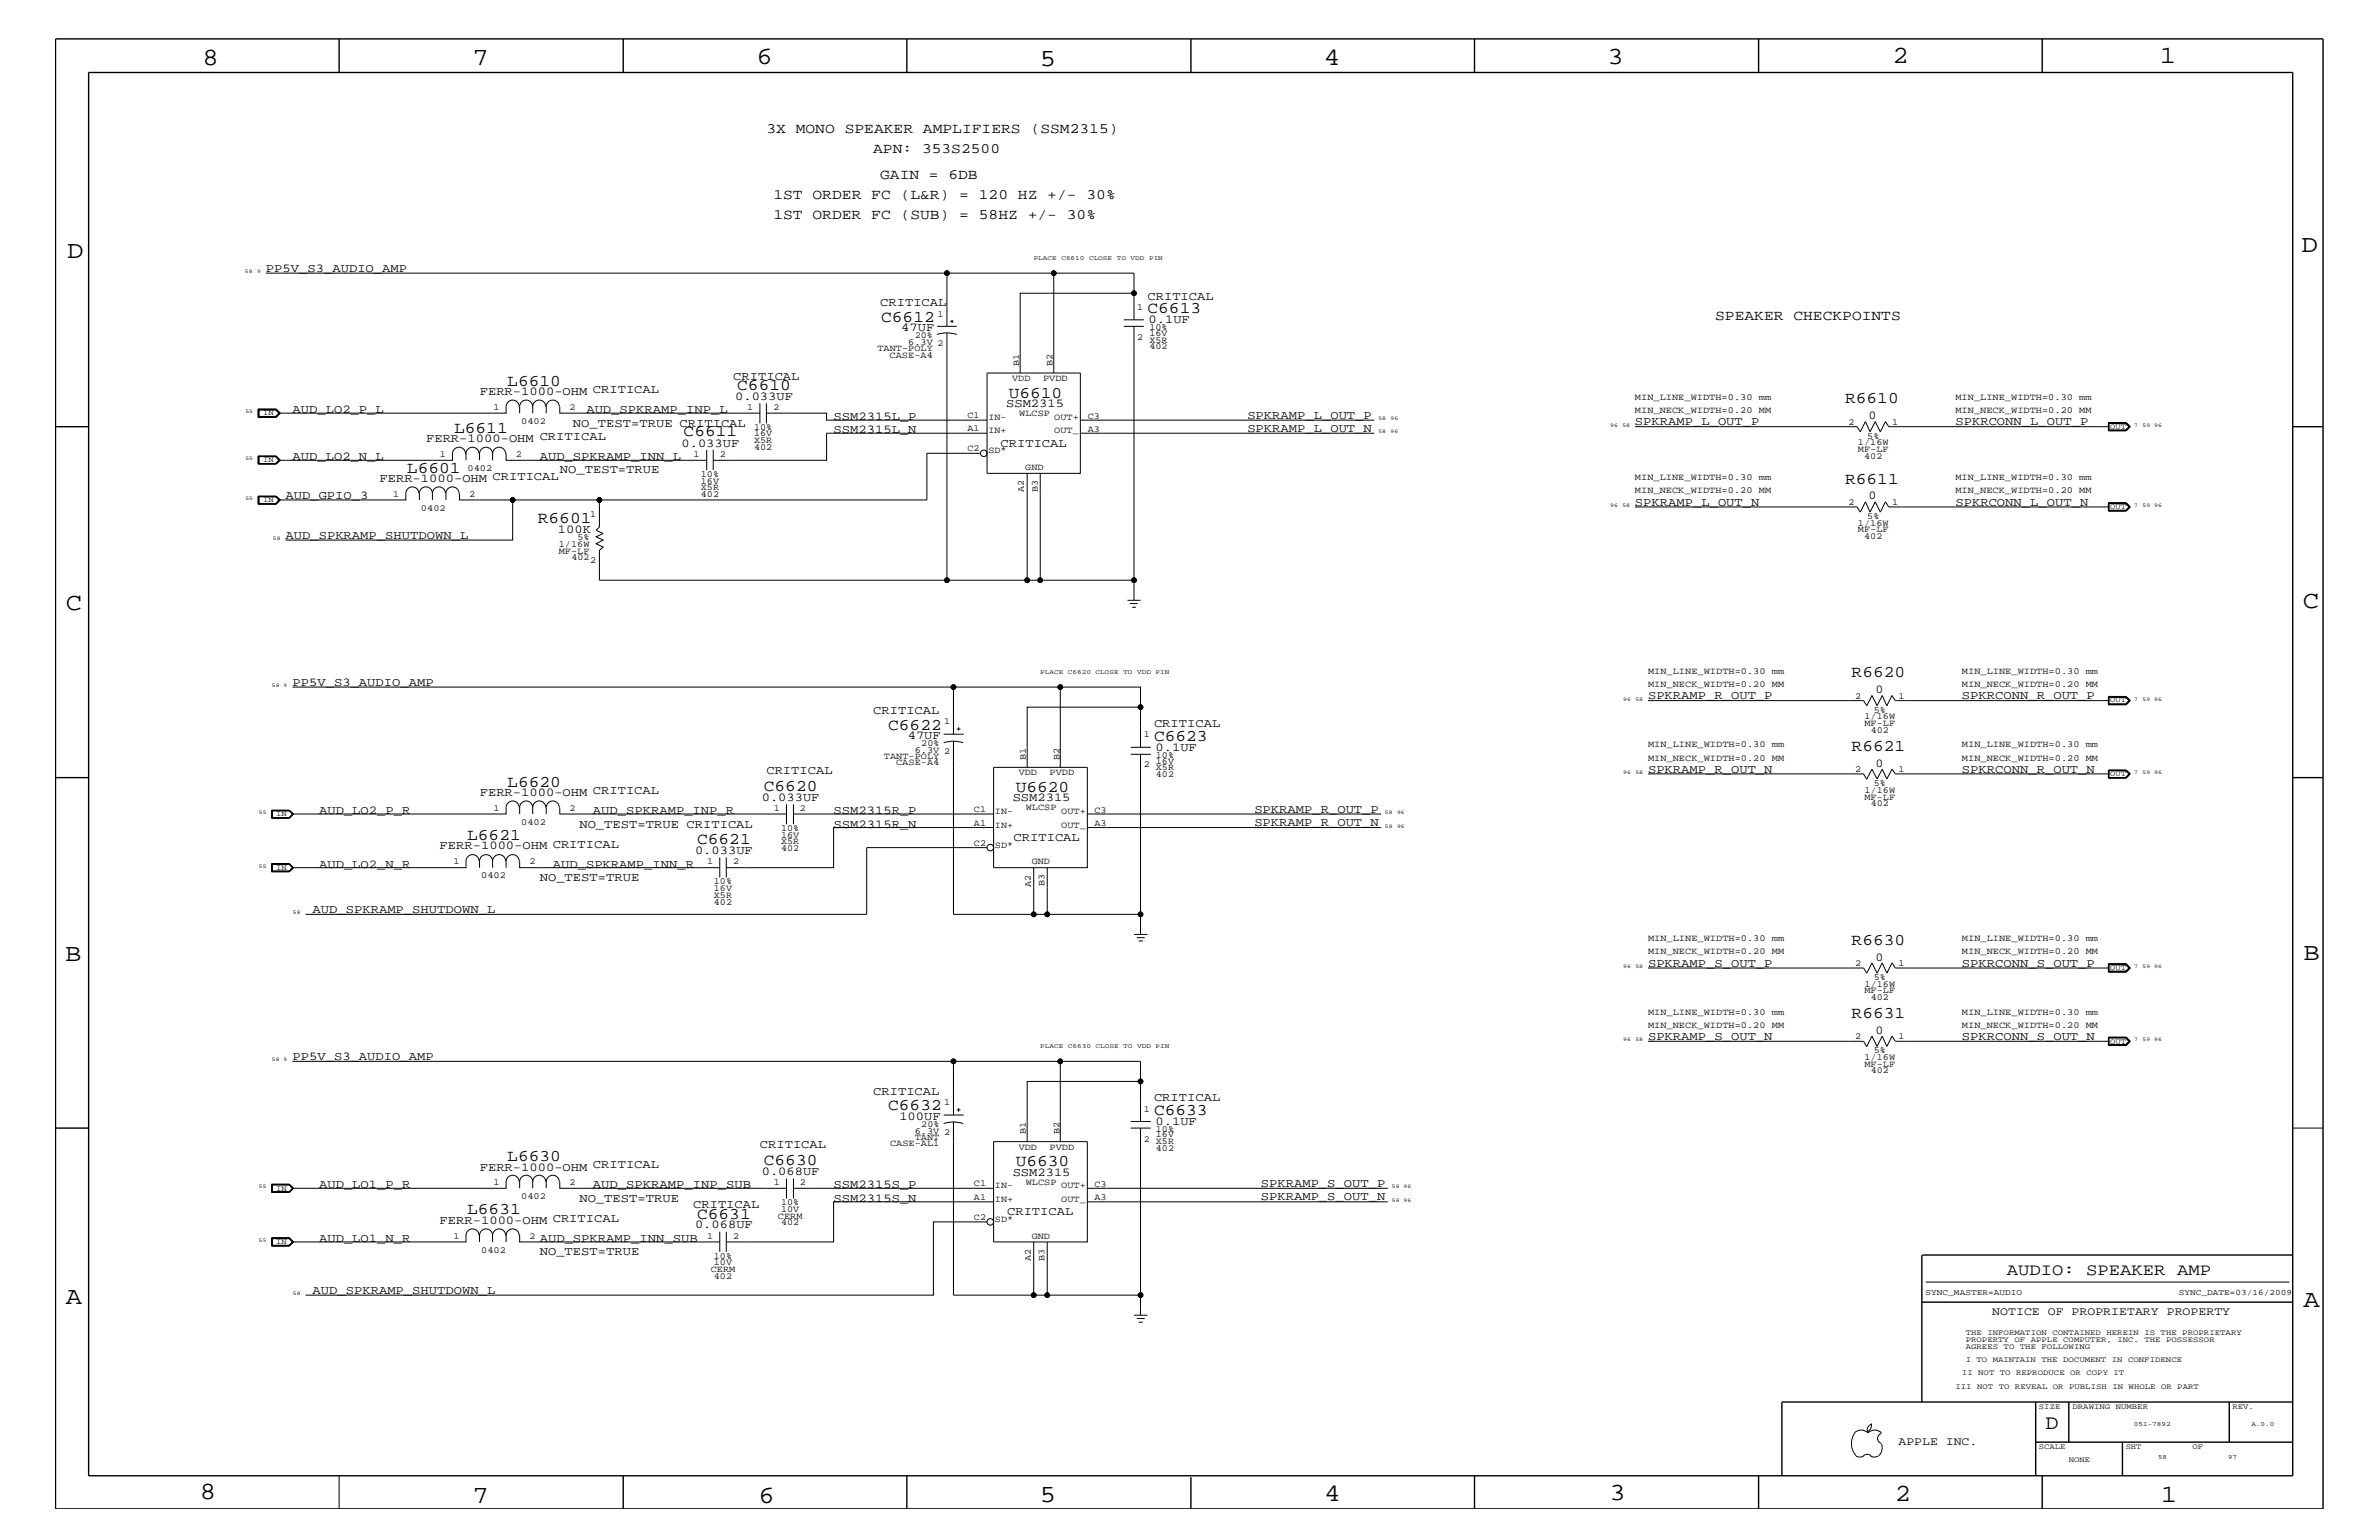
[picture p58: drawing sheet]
<svg xmlns="http://www.w3.org/2000/svg" width="432mm" height="279mm" viewBox="0 0 432 279" stroke-linecap="round" stroke-linejoin="round" font-family="sans-serif">
<defs><g id="words">
<g font-size="4.5">
<text x="36.7" y="11.7">8</text>
<text x="85.8" y="11.7">7</text>
<text x="137.3" y="11.5">6</text>
<text x="240.3" y="11.7">4</text>
<text x="291.8" y="11.5">3</text>
<text x="343.5" y="11.5">2</text>
<text x="392" y="11.5">1</text>
<text x="188.7" y="12.1">5</text>
<text x="12.2" y="46.8">D</text>
<text x="417.7" y="45.7">D</text>
<text x="11.9" y="110.6">C</text>
<text x="418" y="110.3">C</text>
<text x="11.9" y="174.3">B</text>
<text x="418.1" y="174.2">B</text>
<text x="11.9" y="236.7">A</text>
<text x="418.1" y="237.1">A</text>
<text x="36.2" y="271.9">8</text>
<text x="85.8" y="272.7">7</text>
<text x="137.7" y="272.7">6</text>
<text x="188.7" y="272.5">5</text>
<text x="240.4" y="272.3">4</text>
<text x="292.1" y="272.2">3</text>
<text x="343.9" y="272.3">2</text>
<text x="392.2" y="272.6">1</text>
</g>
<text font-size="3.7" x="371.3" y="259.3">D</text>
<g font-size="3">
<text x="159.9" y="58.4">C6612</text>
<text x="208.3" y="56.8">C6613</text>
<text x="92.1" y="70">L6610</text>
<text x="133.8" y="70.7">C6610</text>
<text x="183.1" y="72.2">U6610</text>
<text x="334.9" y="73.2">R6610</text>
<text x="82.4" y="78.5">L6611</text>
<text x="124.1" y="79.2">C6611</text>
<text x="73.9" y="85.8">L6601</text>
<text x="334.9" y="87.7">R6611</text>
<text x="97.6" y="94.9">R6601</text>
<text x="336.1" y="122.9">R6620</text>
<text x="161.2" y="132.4">C6622</text>
<text x="209.5" y="134.4">C6623</text>
<text x="336.1" y="136.2">R6621</text>
<text x="92.1" y="142.8">L6620</text>
<text x="138.6" y="143.5">C6620</text>
<text x="184.4" y="143.7">U6620</text>
<text x="84.8" y="152.4">L6621</text>
<text x="126.5" y="153.2">C6621</text>
<text x="336.1" y="171.4">R6630</text>
<text x="336.1" y="184.7">R6631</text>
<text x="161.2" y="201.5">C6632</text>
<text x="209.5" y="202.3">C6633</text>
<text x="92.1" y="210.7">L6630</text>
<text x="138.6" y="211.4">C6630</text>
<text x="184.4" y="211.6">U6630</text>
<text x="84.8" y="220.3">L6631</text>
<text x="126.5" y="221.1">C6631</text>
<text x="364.2" y="231.3">AUDIO: SPEAKER AMP</text>
</g>
<g font-size="2.6">
<text x="139.1" y="24.1">3X MONO SPEAKER AMPLIFIERS (SSM2315)</text>
<text x="158.5" y="27.7">APN: 353S2500</text>
<text x="159.8" y="32.5">GAIN = 6DB</text>
<text x="140.4" y="36.2">1ST ORDER FC (L&amp;R) = 120 HZ +/- 30%</text>
<text x="140.4" y="39.8">1ST ORDER FC (SUB) = 58HZ +/- 30%</text>
<text x="311.3" y="58">SPEAKER CHECKPOINTS</text>
</g>
<g font-size="2.2">
<text x="48.3" y="49.3">PP5V_S3_AUDIO_AMP</text>
<text x="159.8" y="55.6">CRITICAL</text>
<text x="208.3" y="54.4">CRITICAL</text>
<text x="208.4" y="58.6">0.1UF</text>
<text x="163.6" y="60.1">47UF</text>
<text x="87.1" y="71.7">FERR-1000-OHM CRITICAL</text>
<text x="133.1" y="68.9">CRITICAL</text>
<text x="53.1" y="75">AUD_LO2_P_L</text>
<text x="104" y="77.4">NO_TEST=TRUE CRITICAL</text>
<text x="106.4" y="75">AUD_SPKRAMP_INP_L</text>
<text x="133.4" y="72.6">0.033UF</text>
<text x="151.3" y="76.2">SSM2315L_P</text>
<text x="182.6" y="73.9">SSM2315</text>
<text x="226.4" y="76">SPKRAMP_L_OUT_P</text>
<text x="296.8" y="77.2">SPKRAMP_L_OUT_P</text>
<text x="339.1" y="76.1">0</text>
<text x="354.9" y="77.2">SPKRCONN_L_OUT_P</text>
<text x="53.1" y="83.5">AUD_LO2_N_L</text>
<text x="77.3" y="80.2">FERR-1000-OHM CRITICAL</text>
<text x="98" y="83.5">AUD_SPKRAMP_INN_L</text>
<text x="123.7" y="81.1">0.033UF</text>
<text x="151.3" y="78.6">SSM2315L_N</text>
<text x="181.6" y="81.1">CRITICAL</text>
<text x="226.4" y="78.3">SPKRAMP_L_OUT_N</text>
<text x="68.9" y="87.5">FERR-1000-OHM CRITICAL</text>
<text x="101.6" y="85.9">NO_TEST=TRUE</text>
<text x="51.8" y="90.5">AUD_GPIO_3</text>
<text x="296.8" y="91.7">SPKRAMP_L_OUT_N</text>
<text x="339.1" y="90.6">0</text>
<text x="354.9" y="91.7">SPKRCONN_L_OUT_N</text>
<text x="51.8" y="97.7">AUD_SPKRAMP_SHUTDOWN_L</text>
<text x="101.3" y="96.7">100K</text>
<text x="53.1" y="124.4">PP5V_S3_AUDIO_AMP</text>
<text x="340.4" y="125.8">0</text>
<text x="158.5" y="129.6">CRITICAL</text>
<text x="209.5" y="131.9">CRITICAL</text>
<text x="299.1" y="126.9">SPKRAMP_R_OUT_P</text>
<text x="356.1" y="126.9">SPKRCONN_R_OUT_P</text>
<text x="164.8" y="134.1">47UF</text>
<text x="209.7" y="136.2">0.1UF</text>
<text x="139.1" y="140.4">CRITICAL</text>
<text x="299.1" y="140.2">SPKRAMP_R_OUT_N</text>
<text x="340.4" y="139.1">0</text>
<text x="356.1" y="140.2">SPKRCONN_R_OUT_N</text>
<text x="57.9" y="147.7">AUD_LO2_P_R</text>
<text x="87.1" y="144.5">FERR-1000-OHM CRITICAL</text>
<text x="107.6" y="147.7">AUD_SPKRAMP_INP_R</text>
<text x="138.3" y="145.3">0.033UF</text>
<text x="151.3" y="147.7">SSM2315R_P</text>
<text x="183.8" y="145.4">SSM2315</text>
<text x="227.7" y="149.9">SPKRAMP_R_OUT_N</text>
<text x="227.7" y="147.5">SPKRAMP_R_OUT_P</text>
<text x="79.8" y="154.1">FERR-1000-OHM CRITICAL</text>
<text x="105.2" y="150.1">NO_TEST=TRUE CRITICAL</text>
<text x="126.2" y="155">0.033UF</text>
<text x="151.3" y="150.1">SSM2315R_N</text>
<text x="184" y="152.6">CRITICAL</text>
<text x="57.9" y="157.4">AUD_LO2_N_R</text>
<text x="98" y="159.9">NO_TEST=TRUE</text>
<text x="100.3" y="157.4">AUD_SPKRAMP_INN_R</text>
<text x="56.7" y="165.6">AUD_SPKRAMP_SHUTDOWN_L</text>
<text x="299.1" y="175.4">SPKRAMP_S_OUT_P</text>
<text x="340.4" y="174.3">0</text>
<text x="356.1" y="175.4">SPKRCONN_S_OUT_P</text>
<text x="299.1" y="188.7">SPKRAMP_S_OUT_N</text>
<text x="340.4" y="187.6">0</text>
<text x="356.1" y="188.7">SPKRCONN_S_OUT_N</text>
<text x="53.1" y="192.3">PP5V_S3_AUDIO_AMP</text>
<text x="158.5" y="198.7">CRITICAL</text>
<text x="163.2" y="203.1">100UF</text>
<text x="209.5" y="199.8">CRITICAL</text>
<text x="137.9" y="208.3">CRITICAL</text>
<text x="209.7" y="204.1">0.1UF</text>
<text x="57.9" y="215.6">AUD_LO1_P_R</text>
<text x="87.1" y="212.4">FERR-1000-OHM CRITICAL</text>
<text x="107.6" y="215.6">AUD_SPKRAMP_INP_SUB</text>
<text x="138.3" y="213.2">0.068UF</text>
<text x="151.3" y="215.6">SSM2315S_P</text>
<text x="183.8" y="213.3">SSM2315</text>
<text x="228.9" y="215.3">SPKRAMP_S_OUT_P</text>
<text x="105.2" y="218">NO_TEST=TRUE</text>
<text x="125.8" y="219.2">CRITICAL</text>
<text x="151.3" y="218">SSM2315S_N</text>
<text x="182.8" y="220.4">CRITICAL</text>
<text x="228.9" y="217.8">SPKRAMP_S_OUT_N</text>
<text x="57.9" y="225.3">AUD_LO1_N_R</text>
<text x="79.8" y="222">FERR-1000-OHM CRITICAL</text>
<text x="98" y="225.3">AUD_SPKRAMP_INN_SUB</text>
<text x="98" y="227.7">NO_TEST=TRUE</text>
<text x="126.2" y="222.9">0.068UF</text>
<text x="56.7" y="234.7">AUD_SPKRAMP_SHUTDOWN_L</text>
</g>
<g font-size="2.1">
<text x="361.6" y="238.6">NOTICE OF PROPRIETARY PROPERTY</text>
<text x="344.6" y="262.2">APPLE INC.</text>
</g>
<g font-size="1.7">
<text x="170.2" y="57.4">1</text>
<text x="206.4" y="56.2">1</text>
<text x="208.6" y="59.8">10%</text>
<text x="159.3" y="63.7">TANT-POLY</text>
<text x="161.5" y="64.9">CASE-A4</text>
<text x="164.8" y="62.6">6.3V 2</text>
<text x="166" y="61.4">20%</text>
<text x="206.4" y="61.7">2</text>
<text x="208.6" y="62.2">X5R</text>
<text x="208.6" y="63.4">402</text>
<text x="208.6" y="60.9">16V</text>
<text x="183.7" y="69.2">VDD</text>
<text x="185" y="66.4" transform="rotate(-90 185 66.4)">B1</text>
<text x="189.3" y="69.2">PVDD</text>
<text x="191" y="66.4" transform="rotate(-90 191 66.4)">B2</text>
<text x="89.6" y="74.4">1</text>
<text x="94.6" y="76.9">0402</text>
<text x="103.4" y="74.4">2</text>
<text x="135.6" y="74.4">1</text>
<text x="140.4" y="74.4">2</text>
<text x="175.6" y="75.8">C1</text>
<text x="179.4" y="76.2">IN-</text>
<text x="185" y="75.5">WLCSP</text>
<text x="191.3" y="76.2">OUT+</text>
<text x="197.4" y="76">C3</text>
<text x="296.8" y="72.6">MIN_LINE_WIDTH=0.30 mm</text>
<text x="296.8" y="75">MIN_NECK_WIDTH=0.20 MM</text>
<text x="335.5" y="77.1">2</text>
<text x="343.4" y="77.1">1</text>
<text x="354.9" y="75">MIN_NECK_WIDTH=0.20 MM</text>
<text x="354.9" y="72.6">MIN_LINE_WIDTH=0.30 mm</text>
<text x="79.8" y="82.8">1</text>
<text x="93.6" y="82.8">2</text>
<text x="125.9" y="82.8">1</text>
<text x="130.6" y="82.8">2</text>
<text x="136.9" y="80.5">X5R</text>
<text x="136.9" y="81.6">402</text>
<text x="136.9" y="78">10%</text>
<text x="136.9" y="79.2">16V</text>
<text x="175.6" y="78.3">A1</text>
<text x="175.6" y="81.9">C2</text>
<text x="179.4" y="82.2">SD*</text>
<text x="179.4" y="78.6">IN+</text>
<text x="191.3" y="78.6">OUT_</text>
<text x="197.4" y="78.3">A3</text>
<text x="337.2" y="80.8">1/16W</text>
<text x="337.2" y="82">MF-LF</text>
<text x="338.4" y="83.3">402</text>
<text x="338.9" y="79.6">5%</text>
<text x="84.9" y="85.4">0402</text>
<text x="127.2" y="88.9">X5R</text>
<text x="127.2" y="87.7">16V</text>
<text x="127.2" y="86.5">10%</text>
<text x="185.8" y="89.4" transform="rotate(-90 185.8 89.4)">A2</text>
<text x="186.1" y="85.3">GND</text>
<text x="188.4" y="89.3" transform="rotate(-90 188.4 89.3)">B3</text>
<text x="296.8" y="87.1">MIN_LINE_WIDTH=0.30 mm</text>
<text x="296.8" y="89.5">MIN_NECK_WIDTH=0.20 MM</text>
<text x="354.9" y="89.5">MIN_NECK_WIDTH=0.20 MM</text>
<text x="354.9" y="87.1">MIN_LINE_WIDTH=0.30 mm</text>
<text x="71.4" y="90.1">1</text>
<text x="76.4" y="92.7">0402</text>
<text x="85.2" y="90.1">2</text>
<text x="107.1" y="93.8">1</text>
<text x="127.2" y="90.1">402</text>
<text x="335.5" y="91.6">2</text>
<text x="337.2" y="95.4">1/16W</text>
<text x="338.9" y="94.2">5%</text>
<text x="343.4" y="91.6">1</text>
<text x="101.4" y="99.3">1/16W</text>
<text x="101.4" y="100.4">MF-LF</text>
<text x="103.7" y="101.6">402</text>
<text x="104.8" y="98">5%</text>
<text x="337.2" y="96.5">MF-LF</text>
<text x="338.4" y="97.7">402</text>
<text x="107.1" y="102.2">2</text>
<text x="299.1" y="122.3">MIN_LINE_WIDTH=0.30 mm</text>
<text x="299.1" y="124.7">MIN_NECK_WIDTH=0.20 MM</text>
<text x="356.1" y="122.3">MIN_LINE_WIDTH=0.30 mm</text>
<text x="356.1" y="124.7">MIN_NECK_WIDTH=0.20 MM</text>
<text x="171.4" y="131.3">1</text>
<text x="336.7" y="126.8">2</text>
<text x="338.4" y="130.5">1/16W</text>
<text x="338.4" y="131.7">MF-LF</text>
<text x="340.1" y="129.3">5%</text>
<text x="344.6" y="126.8">1</text>
<text x="160.4" y="137.7">TANT-POLY</text>
<text x="166" y="136.6">6.3V 2</text>
<text x="167.2" y="135.3">20%</text>
<text x="186.2" y="137.9" transform="rotate(-90 186.2 137.9)">B1</text>
<text x="192.3" y="137.9" transform="rotate(-90 192.3 137.9)">B2</text>
<text x="207.6" y="133.8">1</text>
<text x="209.8" y="137.4">10%</text>
<text x="299.1" y="135.6">MIN_LINE_WIDTH=0.30 mm</text>
<text x="339.6" y="133">402</text>
<text x="356.1" y="135.6">MIN_LINE_WIDTH=0.30 mm</text>
<text x="162.6" y="138.9">CASE-A4</text>
<text x="184.9" y="140.7">VDD</text>
<text x="190.5" y="140.7">PVDD</text>
<text x="207.6" y="139.2">2</text>
<text x="209.8" y="138.5">16V</text>
<text x="209.8" y="140.9">402</text>
<text x="209.8" y="139.7">X5R</text>
<text x="299.1" y="138">MIN_NECK_WIDTH=0.20 MM</text>
<text x="336.7" y="140.1">2</text>
<text x="338.4" y="143.9">1/16W</text>
<text x="340.1" y="142.6">5%</text>
<text x="344.6" y="140.1">1</text>
<text x="356.1" y="138">MIN_NECK_WIDTH=0.20 MM</text>
<text x="89.6" y="147.1">1</text>
<text x="94.6" y="149.6">0402</text>
<text x="103.4" y="147.1">2</text>
<text x="140.5" y="147.1">1</text>
<text x="145.2" y="147.1">2</text>
<text x="176.8" y="149.8">A1</text>
<text x="176.8" y="147.3">C1</text>
<text x="180.6" y="147.7">IN-</text>
<text x="186.2" y="147">WLCSP</text>
<text x="192.6" y="147.7">OUT+</text>
<text x="198.6" y="147.5">C3</text>
<text x="198.6" y="149.9">A3</text>
<text x="338.4" y="145.1">MF-LF</text>
<text x="339.6" y="146.2">402</text>
<text x="141.8" y="154.4">402</text>
<text x="141.8" y="153.2">X5R</text>
<text x="141.8" y="150.7">10%</text>
<text x="141.8" y="152">16V</text>
<text x="176.8" y="153.4">C2</text>
<text x="180.6" y="150.1">IN+</text>
<text x="180.6" y="153.8">SD*</text>
<text x="192.6" y="150.1">OUT_</text>
<text x="82.3" y="156.8">1</text>
<text x="87.3" y="159.4">0402</text>
<text x="96.1" y="156.8">2</text>
<text x="128.4" y="156.8">1</text>
<text x="129.6" y="160.5">10%</text>
<text x="129.6" y="161.7">16V</text>
<text x="133.1" y="156.8">2</text>
<text x="187.1" y="160.9" transform="rotate(-90 187.1 160.9)">A2</text>
<text x="187.3" y="156.8">GND</text>
<text x="189.6" y="160.8" transform="rotate(-90 189.6 160.8)">B3</text>
<text x="129.6" y="162.8">X5R</text>
<text x="129.6" y="164.1">402</text>
<text x="299.1" y="173.2">MIN_NECK_WIDTH=0.20 MM</text>
<text x="299.1" y="170.7">MIN_LINE_WIDTH=0.30 mm</text>
<text x="356.1" y="170.7">MIN_LINE_WIDTH=0.30 mm</text>
<text x="356.1" y="173.2">MIN_NECK_WIDTH=0.20 MM</text>
<text x="336.7" y="175.2">2</text>
<text x="338.4" y="179">1/16W</text>
<text x="340.1" y="177.7">5%</text>
<text x="344.6" y="175.2">1</text>
<text x="299.1" y="184.1">MIN_LINE_WIDTH=0.30 mm</text>
<text x="338.4" y="180.2">MF-LF</text>
<text x="339.6" y="181.4">402</text>
<text x="356.1" y="184.1">MIN_LINE_WIDTH=0.30 mm</text>
<text x="299.1" y="186.5">MIN_NECK_WIDTH=0.20 MM</text>
<text x="336.7" y="188.6">2</text>
<text x="340.1" y="191.1">5%</text>
<text x="344.6" y="188.6">1</text>
<text x="356.1" y="186.5">MIN_NECK_WIDTH=0.20 MM</text>
<text x="338.4" y="193.6">MF-LF</text>
<text x="338.4" y="192.3">1/16W</text>
<text x="339.6" y="194.8">402</text>
<text x="171.4" y="200.4">1</text>
<text x="207.6" y="201.7">1</text>
<text x="161.5" y="208">CASE-AL1</text>
<text x="166" y="206.8">TANT</text>
<text x="166" y="205.7">6.3V 2</text>
<text x="167.2" y="204.4">20%</text>
<text x="184.9" y="208.6">VDD</text>
<text x="186.2" y="205.8" transform="rotate(-90 186.2 205.8)">B1</text>
<text x="190.5" y="208.6">PVDD</text>
<text x="192.3" y="205.8" transform="rotate(-90 192.3 205.8)">B2</text>
<text x="207.6" y="207.1">2</text>
<text x="209.8" y="207.6">X5R</text>
<text x="209.8" y="208.8">402</text>
<text x="209.8" y="205.3">10%</text>
<text x="209.8" y="206.4">16V</text>
<text x="89.6" y="215">1</text>
<text x="103.4" y="215">2</text>
<text x="140.5" y="215">1</text>
<text x="145.2" y="215">2</text>
<text x="176.8" y="215.3">C1</text>
<text x="180.6" y="215.6">IN-</text>
<text x="186.2" y="214.9">WLCSP</text>
<text x="192.6" y="215.6">OUT+</text>
<text x="198.6" y="215.3">C3</text>
<text x="94.6" y="217.5">0402</text>
<text x="141.2" y="221.1">CERM</text>
<text x="141.8" y="218.6">10%</text>
<text x="141.8" y="219.8">10V</text>
<text x="176.8" y="217.7">A1</text>
<text x="176.8" y="221.3">C2</text>
<text x="180.6" y="218">IN+</text>
<text x="180.6" y="221.7">SD*</text>
<text x="192.6" y="218">OUT_</text>
<text x="198.6" y="217.8">A3</text>
<text x="82.3" y="224.7">1</text>
<text x="87.3" y="227.3">0402</text>
<text x="96.1" y="224.7">2</text>
<text x="128.4" y="224.7">1</text>
<text x="133.1" y="224.7">2</text>
<text x="141.8" y="222.3">402</text>
<text x="187.3" y="224.7">GND</text>
<text x="129" y="230.7">CERM</text>
<text x="129.6" y="232">402</text>
<text x="129.6" y="228.4">10%</text>
<text x="129.6" y="229.6">10V</text>
<text x="187.1" y="228.7" transform="rotate(-90 187.1 228.7)">A2</text>
<text x="189.6" y="228.7" transform="rotate(-90 189.6 228.7)">B3</text>
</g>
<g font-size="1.5">
<text x="349.5" y="235">SYNC_MASTER=AUDIO</text>
<text x="395.5" y="235">SYNC_DATE=03/16/2009</text>
</g>
<g font-size="1.4">
<text x="47.8" y="75.4">IN</text>
<text x="383" y="77.8">OUT</text>
<text x="47.8" y="83.8">IN</text>
<text x="47.8" y="91.1">IN</text>
<text x="383" y="92.3">OUT</text>
<text x="383" y="127.5">OUT</text>
<text x="383" y="140.8">OUT</text>
<text x="50.1" y="148.1">IN</text>
<text x="50.1" y="157.8">IN</text>
<text x="383" y="176">OUT</text>
<text x="383" y="189.3">OUT</text>
<text x="50.1" y="216">IN</text>
<text x="50.1" y="225.7">IN</text>
<text x="356.8" y="242.3">THE INFORMATION CONTAINED HEREIN IS THE PROPRIETARY</text>
<text x="356.8" y="243.5">PROPERTY OF APPLE COMPUTER, INC. THE POSSESSOR</text>
<text x="356.8" y="244.7">AGREES TO THE FOLLOWING</text>
<text x="354.9" y="252">III NOT TO REVEAL OR PUBLISH IN WHOLE OR PART</text>
<text x="356.1" y="249.5">II NOT TO REPRODUCE OR COPY IT</text>
<text x="356.8" y="247.1">I TO MAINTAIN THE DOCUMENT IN CONFIDENCE</text>
<text x="370.1" y="255.6">SIZE</text>
<text x="376.2" y="255.6">DRAWING NUMBER</text>
<text x="405.2" y="255.6">REV.</text>
<text x="370.1" y="262.9">SCALE</text>
<text x="385.8" y="262.9">SHT</text>
<text x="397.9" y="262.9">OF</text>
<text x="375.5" y="265.3">NONE</text>
</g>
<g font-size="1.2">
<text x="187.6" y="47.1">PLACE</text>
<text x="192.6" y="47.1">C6610</text>
<text x="197.7" y="47.1">CLOSE</text>
<text x="202.7" y="47.1">TO</text>
<text x="205.2" y="47.1">VDD</text>
<text x="208.6" y="47.1">PIN</text>
<text x="188.8" y="122.3">PLACE</text>
<text x="193.8" y="122.3">C6620</text>
<text x="198.9" y="122.3">CLOSE</text>
<text x="203.9" y="122.3">TO</text>
<text x="206.4" y="122.3">VDD</text>
<text x="209.7" y="122.3">PIN</text>
<text x="188.8" y="190.2">PLACE</text>
<text x="193.8" y="190.2">C6630</text>
<text x="198.9" y="190.2">CLOSE</text>
<text x="203.9" y="190.2">TO</text>
<text x="206.4" y="190.2">VDD</text>
<text x="209.7" y="190.2">PIN</text>
<text x="387.3" y="258.7">051-7892</text>
<text x="408.6" y="258.7">A.0.0</text>
<text x="391.7" y="264.7">58</text>
<text x="404.4" y="264.7">97</text>
</g>
<g font-size="1">
<text x="44.4" y="49.6">58</text>
<text x="46.7" y="49.6">9</text>
<text x="44.5" y="75">55</text>
<text x="250.2" y="76.2">58</text>
<text x="252.4" y="76.2">96</text>
<text x="292.3" y="77.4">96</text>
<text x="294.5" y="77.4">58</text>
<text x="387.3" y="77.4">7</text>
<text x="388.9" y="77.4">59 96</text>
<text x="44.5" y="83.5">55</text>
<text x="250.2" y="78.6">58</text>
<text x="252.4" y="78.6">96</text>
<text x="44.5" y="90.7">55</text>
<text x="292.3" y="92">96</text>
<text x="294.5" y="92">58</text>
<text x="387.3" y="92">7</text>
<text x="388.9" y="92">59 96</text>
<text x="49.5" y="98">58</text>
<text x="49.4" y="124.7">58 9</text>
<text x="294.6" y="127.1">96</text>
<text x="296.8" y="127.1">58</text>
<text x="387.3" y="127.1">7</text>
<text x="388.9" y="127.1">59 96</text>
<text x="294.6" y="140.4">96</text>
<text x="296.8" y="140.4">58</text>
<text x="387.3" y="140.4">7</text>
<text x="388.9" y="140.4">59 96</text>
<text x="47" y="147.7">55</text>
<text x="251.4" y="147.7">58</text>
<text x="253.6" y="147.7">96</text>
<text x="251.4" y="150.1">58</text>
<text x="253.6" y="150.1">96</text>
<text x="47" y="157.4">55</text>
<text x="53.2" y="165.9">58</text>
<text x="294.6" y="175.6">96</text>
<text x="296.8" y="175.6">58</text>
<text x="387.3" y="175.6">7</text>
<text x="388.9" y="175.6">59 96</text>
<text x="294.6" y="188.9">96</text>
<text x="296.8" y="188.9">58</text>
<text x="387.3" y="188.9">7</text>
<text x="388.9" y="188.9">59 96</text>
<text x="49.4" y="192.6">58 9</text>
<text x="47" y="215.6">55</text>
<text x="252.6" y="215.6">58 96</text>
<text x="252.6" y="218">58 96</text>
<text x="47" y="225.3">55</text>
<text x="53.2" y="235">58</text>
</g>
</g></defs>
<g fill="none" stroke="#000" stroke-width=".18">
<path d="M48.3 49.6h157.5v8.4M170.1 59.2h3.6M171.9 49.6v9.6M172.5 58.3h.6M172.8 58v.6M191.3 49.6v18.1M204 59.2h3.6M204 58h3.6M205.8 53.2h-20.6v14.5M205.8 59.2v49.7M46.8 74.2h3.3l.8 .8-.8 .7h-3.3zM46.9 75.7v-1.4h3.2l.7 .7-.7 .7"/>
<path d="M47 74.4h3l.7 .6-.7 .6h-3zM50 74.4l.6 .6M50.6 75l-.6 .6h-3M94.2 73.8a1.19 1.19 0 0 0-1.2-1.2 1.19 1.19 0 0 0-1.1 1.2v1.2h-41.3M96.7 73.8a1.19 1.19 0 0 1 1.2-1.2 1.19 1.19 0 0 1 1.2 1.2M96.7 73.8a1.19 1.19 0 0 0-1.2-1.2 1.19 1.19 0 0 0-1.2 1.2v1.2M96.7 73.8v1.2M101.5 73.8a1.19 1.19 0 0 0-1.2-1.2 1.19 1.19 0 0 0-1.2 1.2v1.2M101.6 73.8v1.2h36.3M137.9 73.2v3.6M139.1 75h10.9v1.2h29.2M139.1 73.2v3.6"/>
<path d="M170.1 60.7a5.8 5.8 0 0 1 3.6 0M171.9 60.4v44.9M179.2 67.7h16.9v18.2h-16.9zM179.2 78.6h-29.2v4.9h-20.5M196.1 78.6h53.3M196.1 76.2h53.3M296.8 77.4h40.3l.6 .9 .9-1.8 .8 1.8 1-1.8 .9 1.8 .9-1.8 .6 .9h40M382.7 76.7h3.2l.8 .7-.8 .8h-3.2zM382.7 76.7h3.2l.7 .7-.7 .7h-3.2M382.8 76.7v1.4M382.8 76.8h3l.6 .6-.6 .6h-3M385.8 76.7l.7 .7-.7 .7"/>
<path d="M46.9 82.7v1.5M46.9 90v1.5M50 82.8h-3v1.3h3M50 90.1h-3v1.3h3M50 90.1l.7 .6-.7 .7M50 90.1l.6 .6M50 82.8l.7 .7-.7 .6M50 82.8l.6 .7M50.1 82.7h-3.3v1.5h3.3M50.1 90h-3.3v1.5h3.3M50.1 90l.8 .7-.8 .8M50.1 90l.7 .7-.7 .8"/>
<path d="M50.1 82.7l.8 .8-.8 .7M50.1 82.7l.7 .8-.7 .7M50.6 90.7l-.6 .7M50.6 83.5l-.6 .6M76 89.5a1.19 1.19 0 0 0-1.2-1.2 1.19 1.19 0 0 0-1.1 1.2v1.2h-23.1M78.5 89.5a1.19 1.19 0 0 1 1.2-1.2 1.19 1.19 0 0 1 1.2 1.2M78.5 89.5a1.19 1.19 0 0 0-1.2-1.2 1.19 1.19 0 0 0-1.2 1.2v1.2M78.5 89.5v1.2M82.1 82.2v1.3h-31.5M82.1 82.3a1.19 1.19 0 0 1 1.2-1.2 1.19 1.19 0 0 1 1.2 1.2M83.3 89.5a1.19 1.19 0 0 0-1.2-1.2 1.19 1.19 0 0 0-1.2 1.2v1.2M83.4 89.5v1.2h25.4v4.9l-.6 .6 1.3 .6-1.3 .6 1.3 .6-1.3 .7 1.3 .6-.7 .6v5.4h77.6"/>
<path d="M84.6 82.3a1.19 1.19 0 0 1 1.2-1.2 1.19 1.19 0 0 1 1.2 1.2M84.6 82.2v1.3M87 82.3a1.19 1.19 0 0 1 1.2-1.2 1.19 1.19 0 0 1 1.2 1.2 1.19 1.19 0 0 1 1.2-1.2 1.19 1.19 0 0 1 1.2 1.2M87 82.2v1.3M89.4 82.2v1.3M91.9 82.2v1.3h36.4M93 90.7v7.3h-41.2M128.3 81.6v3.7M129.5 81.6v3.7M177.9 82.2h-9.7v8.5h-59.4M186.4 85.9v19.4h2.4M188.8 85.9v19.4h17"/>
<path d="M296.8 92h40.3l.6 .9 .9-1.9 .8 1.9 1-1.9 .9 1.9 .9-1.9 .6 1h40M382.7 91.2h3.2l.8 .8-.8 .7h-3.2zM382.8 91.4h3l.6 .6-.6 .6h-3M382.8 92.7v-1.4h3l.7 .7-.7 .7M385.9 91.2l.7 .8-.7 .7h-3.2M204.6 108.9h2.4M205.1 109.5h1.4M205.5 110.2h.7M53.1 124.7h139.3M171.3 134.8a5.8 5.8 0 0 1 3.5 0M171.3 133.2h3.6M173.1 124.7v8.5"/>
<path d="M173.1 134.4v31.5h14.5M173.7 132.3h.6M174 131.9v.6M180.3 139.2h17.1v18.2h-17.1zM205.2 136.8h3.7M205.2 135.6h3.7M207 135.6v-10.9h-14.6v14.5M207 128.3h-20.6v10.9M207 136.8v32.7M299.1 127.1h39.1l.6 .9 1-1.8 .9 1.8 .9-1.8 .9 1.8 .9-1.8 .6 .9h38.8M382.7 126.4h3.2l.8 .7-.8 .8h-3.2zM382.7 126.4h3.2l.7 .7-.7 .7h-3.2"/>
<path d="M382.8 126.5h3l.6 .6-.6 .6h-3M382.8 126.4v1.4M385.8 126.4l.7 .7-.7 .7M385.8 139.8h-3v1.3h3M385.8 139.8l.7 .6-.7 .7M385.8 139.8l.6 .6-.6 .7M385.9 139.7h-3.2v1.5h3.2M385.9 139.7l.8 .7-.8 .8M385.9 139.7l.7 .7-.7 .8M49.3 147h3.2l.8 .7-.8 .7h-3.2zM49.3 156.7h3.2l.8 .7-.8 .8h-3.2zM49.4 148.4h3.1"/>
<path d="M49.4 147v1.4M49.4 147.1h3.1M49.4 147.1v1.3M49.4 156.8h3.1l.6 .6-.6 .6h-3.1zM52.5 147.1l.7 .6-.7 .7M52.5 156.7h-3.1v1.4h3.1M52.5 147.1l.6 .6M52.5 156.7l.7 .7-.7 .7M52.5 156.7l.8 .7M53.1 147.7l-.6 .7M53.3 157.4l-.8 .7M87 156.2a1.19 1.19 0 0 0-1.2-1.1 1.19 1.19 0 0 0-1.2 1.1v1.2h-31.5"/>
<path d="M89.4 156.2a1.19 1.19 0 0 1 1.2-1.1 1.19 1.19 0 0 1 1.2 1.1M89.4 156.2a1.19 1.19 0 0 0-1.2-1.1 1.19 1.19 0 0 0-1.2 1.1v1.2M89.4 156.2v1.2M94.2 146.5a1.19 1.19 0 0 0-1.2-1.2 1.19 1.19 0 0 0-1.1 1.2v1.2h-38.8M94.2 156.2a1.19 1.19 0 0 0-1.2-1.1 1.19 1.19 0 0 0-1.1 1.1v1.2M94.3 156.2v1.2h36.3M96.7 146.5a1.19 1.19 0 0 1 1.2-1.2 1.19 1.19 0 0 1 1.2 1.2M96.7 146.5a1.19 1.19 0 0 0-1.2-1.2 1.19 1.19 0 0 0-1.2 1.2v1.2M96.7 146.5v1.2M101.5 146.5a1.19 1.19 0 0 0-1.2-1.2 1.19 1.19 0 0 0-1.2 1.2v1.2M101.6 146.5v1.2h41.1M130.6 155.6v3.6"/>
<path d="M131.8 155.6v3.6M142.7 145.9v3.6M144 145.9v3.6M144 147.7h36.3M179.2 153.8h-21.9v12.1h-101.8M180.3 150.1h-29v7.3h-19.5M187.6 157.4v8.5h2.5v-8.5M197.4 147.7h53.3M197.4 150.1h53.3M299.1 140.4h39.1l.6 1M382.8 140.4h-38.8l-.6-.8-.9 1.7-.9-1.7-.9 1.7-.9-1.7-1 1.7M190.1 165.9h16.9"/>
<path d="M205.8 169.5h2.5M206.3 170.1h1.5M206.7 170.7h.7M299.1 175.6h39.1l.6 1 1-1.9 .9 1.9 .9-1.9 .9 1.9 .9-1.9 .6 .9h38.8M382.7 174.9h3.2l.8 .7-.8 .8h-3.2zM382.8 174.9h3l.7 .7-.7 .6h-3zM382.8 175h3l.6 .6-.6 .6M385.9 174.9l.7 .7-.7 .7h-3.2M53.1 192.6h120M192.4 192.6h-19.3v9.7M207 196.2v7.3M299.1 188.9h39.1l.6 1"/>
<path d="M382.7 188.2h3.2l.8 .7-.8 .8h-3.2zM382.7 188.2h3.2l.7 .7-.7 .8M382.8 188.2v1.4h3l.7-.7-.7-.7M382.8 188.3h3l.6 .6-.6 .6h-3M382.8 188.9h-38.8l-.6-.9-.9 1.9-.9-1.9-.9 1.9-.9-1.9-1 1.9M49.3 214.8h3.2l.8 .8-.8 .8h-3.2zM49.4 215h3.1l.6 .6-.6 .6h-3.1zM52.5 214.9h-3.1v1.5M52.5 214.9l.7 .7-.7 .7h-3.1M52.5 214.9l.8 .7M94.2 214.4a1.19 1.19 0 0 0-1.2-1.2 1.19 1.19 0 0 0-1.1 1.2v1.2h-38.8M96.7 214.4a1.19 1.19 0 0 1 1.2-1.2 1.19 1.19 0 0 1 1.2 1.2"/>
<path d="M96.7 214.4a1.19 1.19 0 0 0-1.2-1.2 1.19 1.19 0 0 0-1.2 1.2v1.2M96.7 214.4v1.2M101.5 214.4a1.19 1.19 0 0 0-1.2-1.2 1.19 1.19 0 0 0-1.2 1.2v1.2M101.6 214.4v1.2h41.1M142.7 213.8v3.7M144 213.8v3.7M144 215.6h36.3M171.3 203.8a5.8 5.8 0 0 1 3.5 0M171.3 202.3h3.6M173.1 203.5v31.5h14.5M173.7 201.4h.6M174 201v.7"/>
<path d="M180.3 207.1h17.1v18.2h-17.1zM180.3 218h-29v7.3h-19.5M186.4 207.1v-10.9h20.6v-3.6h-14.6v14.5M197.4 215.6h54.5M197.4 218h54.5M205.2 204.7h3.7M205.2 203.5h3.7M207 204.7v33.9M416.1 204.7h5.5M49.3 224.6h3.2l.8 .7-.8 .8h-3.2zM49.4 224.6v1.4h3.1M49.4 224.6h3.1l.7 .7-.7 .7"/>
<path d="M49.4 224.7h3.1l.6 .6-.6 .6h-3.1zM53.3 225.3l-.8 .7M84.6 224.1v1.2h-31.5M84.6 224.1a1.19 1.19 0 0 1 1.2-1.1 1.19 1.19 0 0 1 1.2 1.1M87 224.1a1.19 1.19 0 0 1 1.2-1.1 1.19 1.19 0 0 1 1.2 1.1 1.19 1.19 0 0 1 1.2-1.1 1.19 1.19 0 0 1 1.2 1.1M87 224.1v1.2M89.4 224.1v1.2M91.9 224.1a1.19 1.19 0 0 1 1.1-1.1 1.19 1.19 0 0 1 1.2 1.1M91.9 224.1v1.2M94.3 224.1v1.2h36.3M130.6 223.5v3.6M131.8 223.5v3.6"/>
<path d="M179.2 221.7h-9.8v13.3h-113.9M187.6 225.3v9.7h2.5v-9.7M190.1 235h16.9M205.8 238.6h2.5M206.3 239.2h1.5M206.7 239.9h.7M349.5 232.6h66M336.6 260a1.69 1.69 0 0 1 2.4 0 1.72 1.72 0 0 1 2.5 0M339.6 258.3l.1 .1a1.27 1.27 0 0 1-.7 1.3M339.6 258.4a.99 .99 0 0 0-.6 1.4M61.6 267.7v6.1M336.6 260a3.3 3.3 0 0 0 .3 4.1"/>
<path d="M336.9 264.1l.7 .3 .7-.3M338.2 264.1l.7-.3 .7 .3M339.5 264.1l.7 .3 .7-.3M341.5 260.1a.93 .93 0 0 0-.7 .9 .93 .93 0 0 0 .7 .9M341.5 262l.1 .7a1.99 1.99 0 0 1-.6 1.4"/>
<circle cx="171.9" cy="49.6" r=".42"/>
<circle cx="191.3" cy="49.6" r=".42"/>
<circle cx="205.8" cy="53.2" r=".42"/>
<circle cx="93" cy="90.7" r=".42"/>
<circle cx="108.8" cy="90.7" r=".42"/>
<circle cx="178.6" cy="82.2" r=".59"/>
<circle cx="171.9" cy="105.3" r=".42"/>
<circle cx="186.4" cy="105.3" r=".42"/>
<circle cx="188.8" cy="105.3" r=".42"/>
<circle cx="205.8" cy="105.3" r=".42"/>
<circle cx="173.1" cy="124.7" r=".42"/>
<circle cx="192.4" cy="124.7" r=".42"/>
<circle cx="207" cy="128.3" r=".42"/>
<circle cx="179.7" cy="153.8" r=".59"/>
<circle cx="187.6" cy="165.9" r=".42"/>
<circle cx="190.1" cy="165.9" r=".42"/>
<circle cx="207" cy="165.9" r=".42"/>
<circle cx="173.1" cy="192.6" r=".42"/>
<circle cx="192.4" cy="192.6" r=".42"/>
<circle cx="207" cy="196.2" r=".42"/>
<circle cx="179.7" cy="221.7" r=".59"/>
<circle cx="187.6" cy="235" r=".42"/>
<circle cx="190.1" cy="235" r=".42"/>
<circle cx="207" cy="235" r=".42"/>
</g>
<g fill="none" stroke="#000" stroke-width=".25">
<path d="M10.1 7.1h411.5v266.7h-411.5zM16.1 13.2h400v254.5h-400zM61.6 7.1v6.1M113.1 7.1v6.1M164.6 7.1v6.1M216.2 7.1v6.1M267.6 7.1v6.1M319.2 7.1v6.1M370.7 7.1v6.1M10.1 77.4h6M416.1 77.4h5.5M10.1 141.1h6"/>
<path d="M416.1 141.1h5.5M10.1 204.7h6M348.8 236.2h67.3M348.8 227.7v26.7M348.9 227.7h67.2M369.5 254.4v13.3M375.5 254.4v7.2M404.6 254.4v7.2M416.1 254.4h-92.7v13.3M113.1 267.7v6.1M164.6 267.7v6.1M216.2 268v5.8"/>
<path d="M267.6 267.7v6.1M319.2 267.7v6.1M369.5 261.6h46.6M370.7 267.7v6.1M385.2 261.6v6.1"/>
</g>
<g fill="#000">
<circle cx="171.9" cy="49.6" r=".42"/>
<circle cx="191.3" cy="49.6" r=".42"/>
<circle cx="205.8" cy="53.2" r=".42"/>
<circle cx="93" cy="90.7" r=".42"/>
<circle cx="108.8" cy="90.7" r=".42"/>
<circle cx="171.9" cy="105.3" r=".42"/>
<circle cx="186.4" cy="105.3" r=".42"/>
<circle cx="188.8" cy="105.3" r=".42"/>
<circle cx="205.8" cy="105.3" r=".42"/>
<circle cx="173.1" cy="124.7" r=".42"/>
<circle cx="192.4" cy="124.7" r=".42"/>
<circle cx="207" cy="128.3" r=".42"/>
<circle cx="187.6" cy="165.9" r=".42"/>
<circle cx="190.1" cy="165.9" r=".42"/>
<circle cx="207" cy="165.9" r=".42"/>
<circle cx="173.1" cy="192.6" r=".42"/>
<circle cx="192.4" cy="192.6" r=".42"/>
<circle cx="207" cy="196.2" r=".42"/>
<circle cx="187.6" cy="235" r=".42"/>
<circle cx="190.1" cy="235" r=".42"/>
<circle cx="207" cy="235" r=".42"/>
</g>
<use href="#words"/>
</svg>
